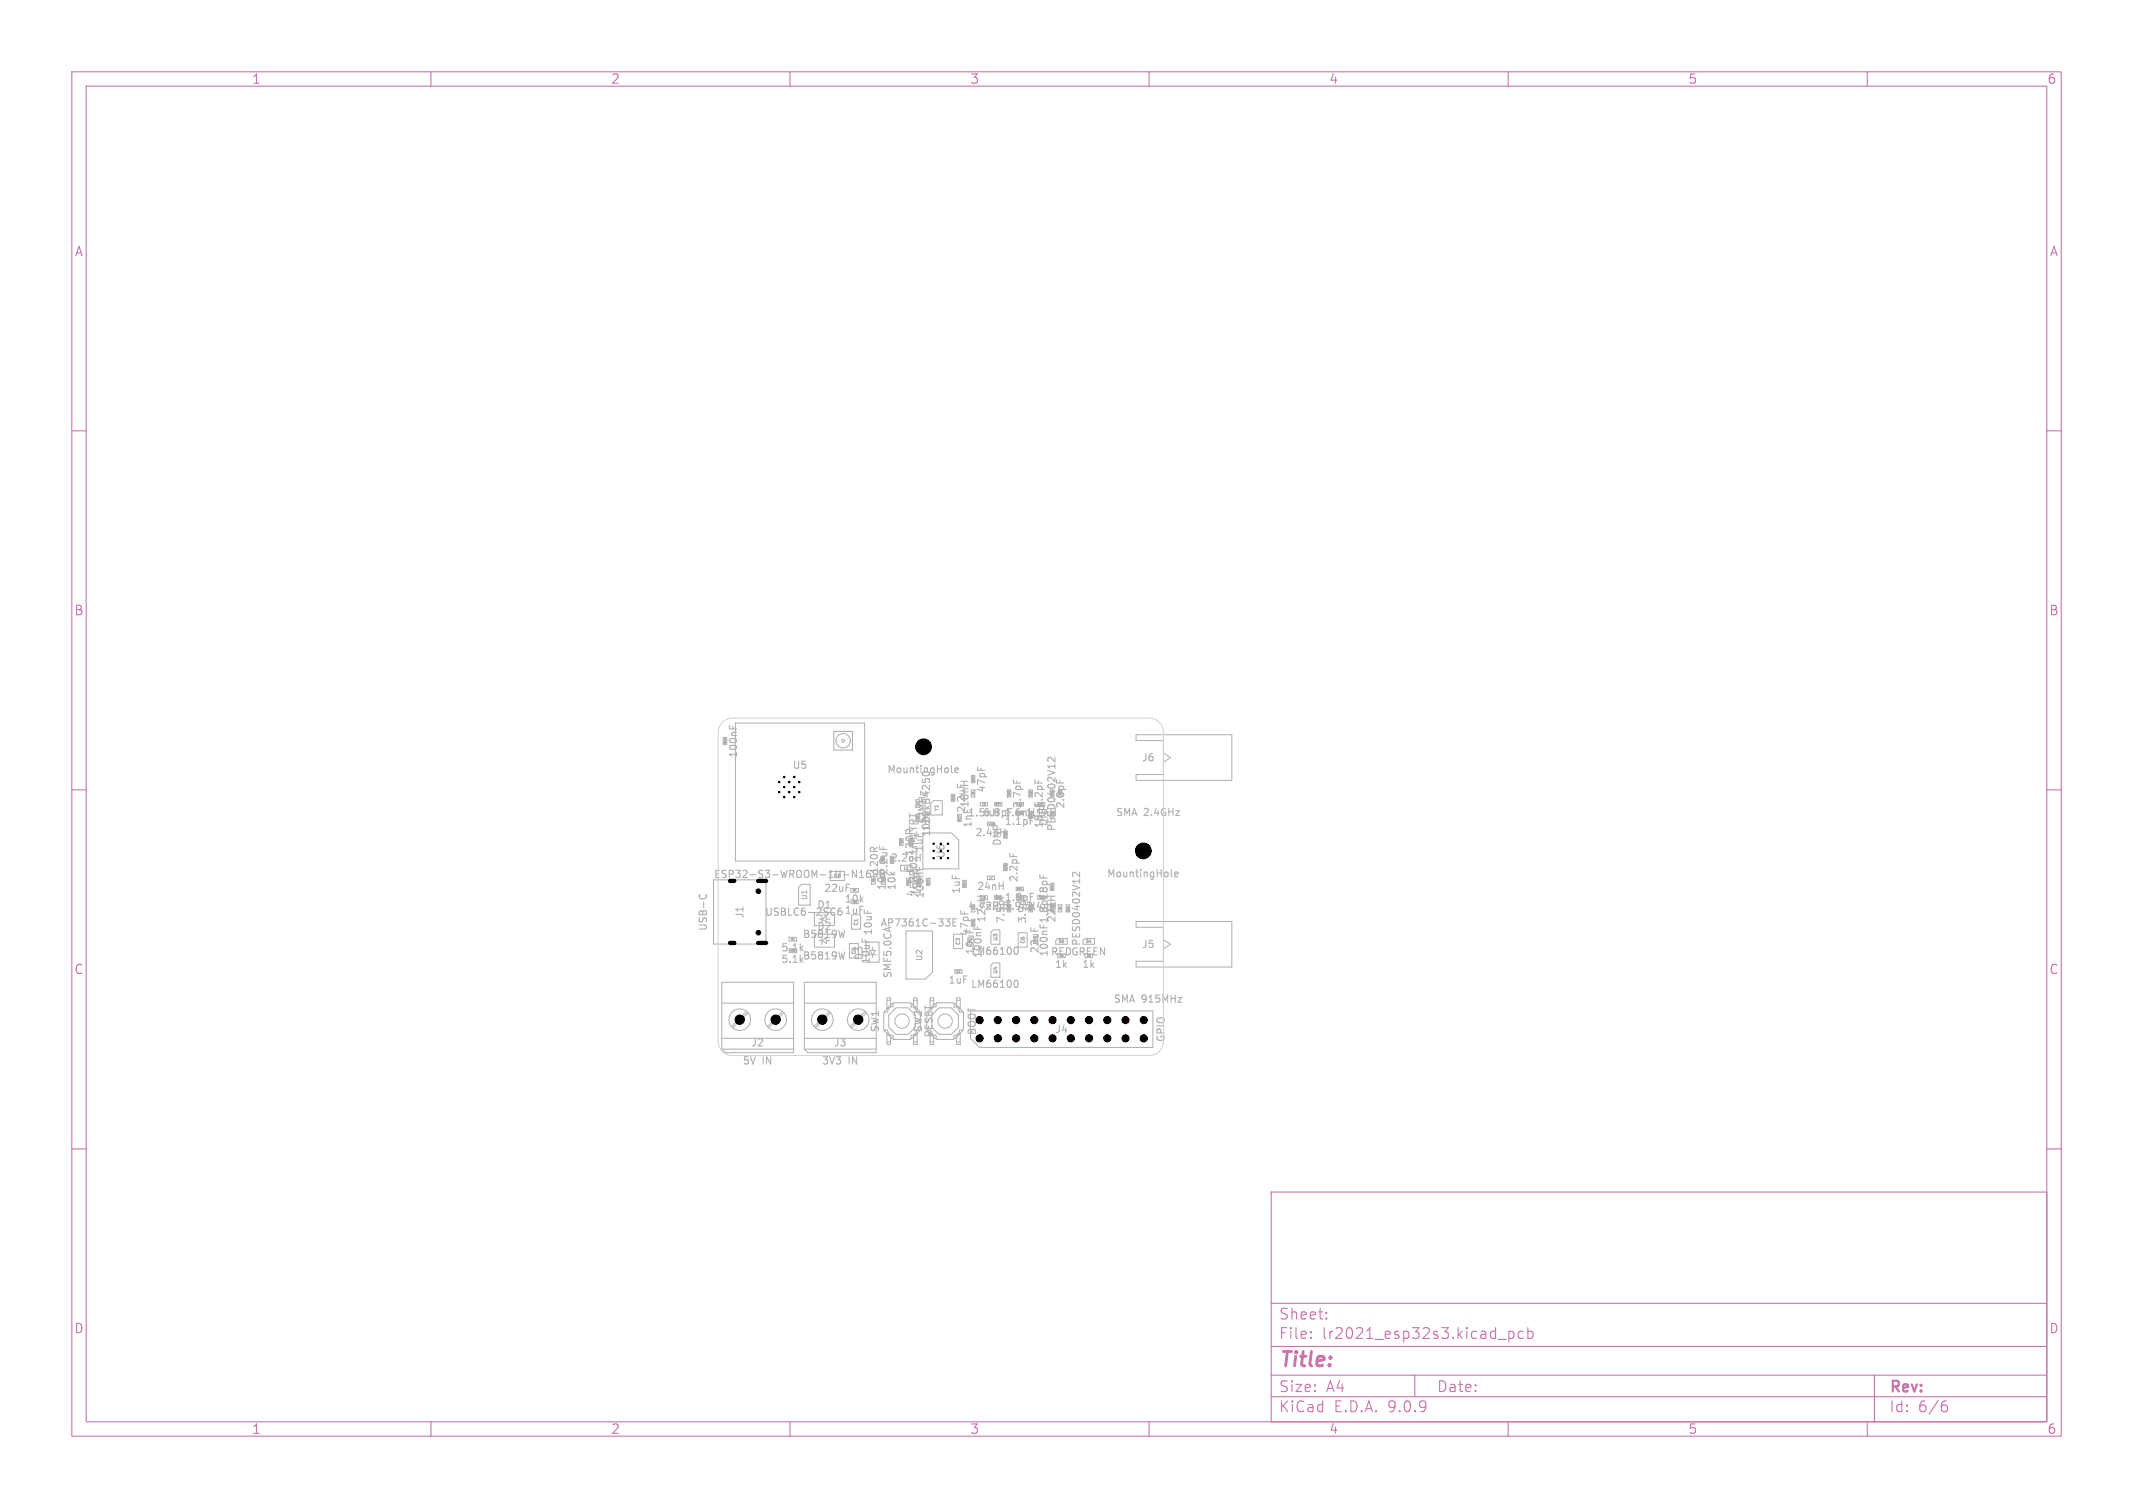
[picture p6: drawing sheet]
<svg xmlns="http://www.w3.org/2000/svg" width="297mm" height="210mm" viewBox="0 0 297 210" stroke-linecap="round" stroke-linejoin="round" font-family="sans-serif">
<defs><g id="words">
<text font-size="2.8" fill="#c872ab" x="178" y="190.9">Title:</text>
<g font-size="2.1" fill="#c872ab">
<text x="178" y="184">Sheet:</text>
<text x="178" y="186.7">File:</text>
<text x="184.1" y="186.7">lr2021_esp32s3.kicad_pcb</text>
<text x="178" y="196.9">KiCad</text>
<text x="178" y="194.1">Size:</text>
<text x="184.7" y="194.1">A4</text>
<text x="185.7" y="196.9">E.D.A.</text>
<text x="193.3" y="196.9">9.0.9</text>
<text x="200" y="194.1">Date:</text>
<text x="263" y="194.3">Rev:</text>
<text x="263" y="196.9">Id:</text>
<text x="267.1" y="196.9">6/6</text>
</g>
<g font-size="1.8" fill="#c872ab">
<text x="35" y="11.9">1</text>
<text x="85" y="11.9">2</text>
<text x="135" y="11.9">3</text>
<text x="185" y="11.9">4</text>
<text x="235" y="11.9">5</text>
<text x="285" y="11.9">6</text>
<text x="10.3" y="35.9">A</text>
<text x="285.4" y="35.9">A</text>
<text x="10.3" y="85.9">B</text>
<text x="285.3" y="85.9">B</text>
<text x="10.3" y="135.9">C</text>
<text x="285.3" y="135.9">C</text>
<text x="10.3" y="185.9">D</text>
<text x="285.3" y="185.9">D</text>
<text x="35" y="199.9">1</text>
<text x="85" y="199.9">2</text>
<text x="135" y="199.9">3</text>
<text x="185" y="199.9">4</text>
<text x="235" y="199.9">5</text>
<text x="285" y="199.9">6</text>
</g>
<g font-size="1.4" fill="#afafaf">
<text x="102.8" y="105.6" transform="rotate(-90 102.8 105.6)">100nF</text>
<text x="110.3" y="107.3">U5</text>
<text x="123.5" y="107.9">MountingHole</text>
<text x="127.5" y="104.7">H2</text>
<text x="158.9" y="106.2">J6</text>
<text x="134.6" y="113.3" transform="rotate(-90 134.6 113.3)">2.2uF</text>
<text x="134.7" y="113.9">1.5nH</text>
<text x="135.1" y="112.6" transform="rotate(-90 135.1 112.6)">18nH</text>
<text x="136.8" y="113.9">6.8pF</text>
<text x="137.4" y="110.5" transform="rotate(-90 137.4 110.5)">47pF</text>
<text x="139.7" y="113.9">1.6nH</text>
<text x="142.4" y="112.7" transform="rotate(-90 142.4 112.7)">2.7pF</text>
<text x="142.7" y="113.9">1.1nH</text>
<text x="148.4" y="112.7" transform="rotate(-90 148.4 112.7)">2.0pF</text>
<text x="155.3" y="113.8">SMA 2.4GHz</text>
<text x="127.4" y="119.3" transform="rotate(-90 127.4 119.3)">120R</text>
<text x="128.7" y="118.7" transform="rotate(-90 128.7 118.7)">1uF</text>
<text x="129.1" y="115.1" transform="rotate(-90 129.1 115.1)">32MHz</text>
<text x="129.7" y="116.6" transform="rotate(-90 129.7 116.6)">100k</text>
<text x="129.7" y="115.9" transform="rotate(-90 129.7 115.9)">120k B4250</text>
<text x="135.5" y="115.4" transform="rotate(-90 135.5 115.4)">1nF</text>
<text x="135.7" y="116.6">2.4nH</text>
<text x="139.6" y="117.9" transform="rotate(-90 139.6 117.9)">DNP</text>
<text x="139.8" y="115.1">1.1pF</text>
<text x="145.4" y="115.5" transform="rotate(-90 145.4 115.5)">18pF1.2pF</text>
<text x="146.1" y="115.1" transform="rotate(-90 146.1 115.1)">DNP</text>
<text x="147.2" y="115.8" transform="rotate(-90 147.2 115.8)">PESD0402V12</text>
<text x="158.1" y="119.2">H1</text>
<text x="114.6" y="124.4">22uF</text>
<text x="117.5" y="125.9">10k</text>
<text x="122.5" y="121.8" transform="rotate(-90 122.5 121.8)">120R</text>
<text x="123.5" y="124.1" transform="rotate(-90 123.5 124.1)">10k2.2uF</text>
<text x="123.9" y="120.2">2.2uH</text>
<text x="124.9" y="124.1" transform="rotate(-90 124.9 124.1)">10k</text>
<text x="127.6" y="125" transform="rotate(-90 127.6 125)">4.7uF</text>
<text x="127.9" y="123.9" transform="rotate(-90 127.9 123.9)">LR2021IMLTRT</text>
<text x="128.4" y="124.9" transform="rotate(-90 128.4 124.9)">120R</text>
<text x="133.9" y="124.6" transform="rotate(-90 133.9 124.6)">1uF</text>
<text x="135.9" y="124.1">24nH</text>
<text x="139.8" y="125.7">1.8pF</text>
<text x="141.9" y="122.9" transform="rotate(-90 141.9 122.9)">2.2pF</text>
<text x="154.1" y="122.4">MountingHole</text>
<text x="98.6" y="129.7" transform="rotate(-90 98.6 129.7)">USB-C</text>
<text x="103.7" y="128" transform="rotate(-90 103.7 128)">J1</text>
<text x="106.4" y="127.7">USBLC6-2SC6</text>
<text x="111.7" y="130.8">B5819W</text>
<text x="113.7" y="126.7">D1</text>
<text x="113.7" y="129.7">D2</text>
<text x="117.5" y="127.5">1uF</text>
<text x="122.5" y="129.2">AP7361C-33E</text>
<text x="134.7" y="126.9">4.7nH</text>
<text x="135.1" y="130.5" transform="rotate(-90 135.1 130.5)">47pF</text>
<text x="137" y="126.9">22pF3.9nH</text>
<text x="137.4" y="128.6" transform="rotate(-90 137.4 128.6)">12nH</text>
<text x="140.1" y="128.7" transform="rotate(-90 140.1 128.7)">7.5pF</text>
<text x="142.7" y="126.9">2.4nH</text>
<text x="143.1" y="128.7" transform="rotate(-90 143.1 128.7)">3.9pF</text>
<text x="147.2" y="128.6" transform="rotate(-90 147.2 128.6)">22nH</text>
<text x="150.6" y="131.8" transform="rotate(-90 150.6 131.8)">PESD0402V12</text>
<text x="108.7" y="132.7">5.1k</text>
<text x="108.7" y="134.3">5.1k</text>
<text x="111.7" y="133.8">B5819W</text>
<text x="120.3" y="133.8" transform="rotate(-90 120.3 133.8)">D3</text>
<text x="121.3" y="134.4" transform="rotate(-90 121.3 134.4)">10uF 10uF</text>
<text x="124.3" y="136.3" transform="rotate(-90 124.3 136.3)">SMF5.0CA</text>
<text x="132" y="137.2">1uF</text>
<text x="135.1" y="133.2">LM66100</text>
<text x="135.1" y="137.8">LM66100</text>
<text x="135.8" y="133.1" transform="rotate(-90 135.8 133.1)">10uF</text>
<text x="136.9" y="133.5" transform="rotate(-90 136.9 133.5)">100nF</text>
<text x="144.8" y="132.9" transform="rotate(-90 144.8 132.9)">22uF</text>
<text x="146.1" y="133.3" transform="rotate(-90 146.1 133.3)">100nF 1.8pF18pF</text>
<text x="146.2" y="133.3">REDGREEN</text>
<text x="146.8" y="135">1k</text>
<text x="150.6" y="135">1k</text>
<text x="158.9" y="132.2">J5</text>
<text x="122.6" y="143.8" transform="rotate(-90 122.6 143.8)">SW1</text>
<text x="128.6" y="143.8" transform="rotate(-90 128.6 143.8)">SW2</text>
<text x="155" y="139.8">SMA 915MHz</text>
<text x="103.3" y="148.4">5V</text>
<text x="104.5" y="145.9">J2</text>
<text x="106.1" y="148.4">IN</text>
<text x="114.4" y="148.4">3V3</text>
<text x="116" y="145.9">J3</text>
<text x="118.1" y="148.4">IN</text>
<text x="130.1" y="144.6" transform="rotate(-90 130.1 144.6)">RESET</text>
<text x="136.1" y="144.3" transform="rotate(-90 136.1 144.3)">BOOT</text>
<text x="146.8" y="144.1">J4</text>
<text x="162.4" y="145.2" transform="rotate(-90 162.4 145.2)">GPIO</text>
</g>
<g font-size="1.4">
<text x="131.7" y="119.6" transform="rotate(-90 131.7 119.6)">U6</text>
<text x="99.3" y="122.5">ESP32-S3-WROOM-1U-N16R8</text>
</g>
<text font-size="1.1" fill="#afafaf" x="128.6" y="133.9" transform="rotate(-90 128.6 133.9)">U2</text>
<text font-size="1" fill="#afafaf" x="112.5" y="125.4" transform="rotate(-90 112.5 125.4)">U1</text>
<g font-size=".7" fill="#afafaf">
<text x="130.8" y="113" transform="rotate(-90 130.8 113)">Y1</text>
<text x="116" y="122.4">C9</text>
<text x="119.6" y="129" transform="rotate(-90 119.6 129)">C1</text>
<text x="133.8" y="131.7" transform="rotate(-90 133.8 131.7)">C3</text>
<text x="139" y="131.1" transform="rotate(-90 139 131.1)">U3</text>
<text x="142.8" y="131.5" transform="rotate(-90 142.8 131.5)">C6</text>
<text x="119.3" y="133" transform="rotate(-90 119.3 133)">C5</text>
<text x="139" y="135.7" transform="rotate(-90 139 135.7)">U4</text>
</g>
<g font-size=".6" fill="#afafaf">
<text x="125.8" y="121.2">L1</text>
<text x="147.4" y="131.4">D5</text>
<text x="151.2" y="131.4">D4</text>
</g>
<g font-size=".4" fill="#afafaf">
<text x="128" y="112.3" transform="rotate(-90 128 112.3)">TH1</text>
<text x="128" y="114.2" transform="rotate(-90 128 114.2)">R8</text>
<text x="118.7" y="124.2">R4</text>
<text x="121.8" y="122.9" transform="rotate(-90 121.8 122.9)">R5</text>
<text x="123.2" y="122.9" transform="rotate(-90 123.2 122.9)">R7</text>
<text x="110.1" y="131">R1</text>
<text x="110.1" y="132.6">R2</text>
<text x="147.5" y="133.3">R6</text>
<text x="151.3" y="133.3">R3</text>
</g>
<g font-size=".3" fill="#afafaf">
<text x="101.1" y="103.6" transform="rotate(-90 101.1 103.6)">C10</text>
<text x="132.9" y="111.5" transform="rotate(-90 132.9 111.5)">C16</text>
<text x="135.7" y="110.8" transform="rotate(-90 135.7 110.8)">L8</text>
<text x="135.7" y="108.9" transform="rotate(-90 135.7 108.9)">C26</text>
<text x="136.7" y="112.2">L9</text>
<text x="138.6" y="112.2">C27</text>
<text x="140.7" y="110.9" transform="rotate(-90 140.7 110.9)">C28</text>
<text x="141.6" y="113.4">C29</text>
<text x="141.6" y="112.2">L10</text>
<text x="143.7" y="110.9" transform="rotate(-90 143.7 110.9)">C30</text>
<text x="146.7" y="113.9" transform="rotate(-90 146.7 113.9)">L12</text>
<text x="146.7" y="110.9" transform="rotate(-90 146.7 110.9)">C31</text>
<text x="147.8" y="110.8" transform="rotate(-90 147.8 110.8)">D7</text>
<text x="125.7" y="117.6" transform="rotate(-90 125.7 117.6)">FB2</text>
<text x="127" y="117.6" transform="rotate(-90 127 117.6)">C13</text>
<text x="133.8" y="114.3" transform="rotate(-90 133.8 114.3)">C17</text>
<text x="137.6" y="114.9">L13</text>
<text x="118.7" y="125.8">C8</text>
<text x="123.1" y="120.1" transform="rotate(-90 123.1 120.1)">FB3</text>
<text x="124.4" y="120.1" transform="rotate(-90 124.4 120.1)">C15</text>
<text x="126.7" y="123.2" transform="rotate(-90 126.7 123.2)">FB1</text>
<text x="129.4" y="123.2" transform="rotate(-90 129.4 123.2)">C11</text>
<text x="134.5" y="123.5" transform="rotate(-90 134.5 123.5)">C14</text>
<text x="136.7" y="125.2">L3</text>
<text x="137.7" y="122.4">L7</text>
<text x="138.6" y="125.2">C19</text>
<text x="141.6" y="124">C21</text>
<text x="141.7" y="125.2">L4</text>
<text x="144.7" y="125.2">L5</text>
<text x="146.7" y="123.9" transform="rotate(-90 146.7 123.9)">C24</text>
<text x="135.2" y="131.4" transform="rotate(-90 135.2 131.4)">C4</text>
<text x="135.7" y="128.9" transform="rotate(-90 135.7 128.9)">C18</text>
<text x="135.7" y="126.8" transform="rotate(-90 135.7 126.8)">L2</text>
<text x="140.7" y="126.9" transform="rotate(-90 140.7 126.9)">C20</text>
<text x="143.7" y="126.9" transform="rotate(-90 143.7 126.9)">C22</text>
<text x="144.4" y="131.2" transform="rotate(-90 144.4 131.2)">C7</text>
<text x="146.7" y="126.9" transform="rotate(-90 146.7 126.9)">C23</text>
<text x="147.8" y="126.8" transform="rotate(-90 147.8 126.8)">L6</text>
<text x="148.9" y="126.8" transform="rotate(-90 148.9 126.8)">D6</text>
<text x="133.2" y="135.5">C2</text>
</g>
</g></defs>
<g fill="none" stroke="#c872ab" stroke-width=".15">
<path d="M10 10h277v190h-277zM12 12h273v186h-273zM60 10v2M110 10v2M160 10v2M210 10v2M260 10v2M10 60h2M285 60h2M10 110h2M285 110h2M10 160h2"/>
<path d="M177 166h108v32h-108zM285 160h2M60 198v2M110 198v2M160 198v2M177 194.5h108M177 191.5h108M177 187.5h108M177 181.5h108M182.5 186.3h.1l-.1 .1M182.5 186.3v.1M182.5 185.5v.1"/>
<path d="M182.5 185.5h.1l-.1 .1M184.7 183.6v.1M184.7 183.6h-.1l.1 .1M184.7 182.8v.1M184.7 182.8h-.1l.1 .1M197 191.5v3M208.6 186.5h1.1M210 198v2M210.1 185.4v1.5M210.1 185.5l.4-.1 .3 .3v.4l-.1 .2-.2 .1-.4-.1M212.1 185.5l-.4-.1-.3 .3v.4l.1 .2 .2 .1 .4-.1M212.7 185.5l.5-.1 .3 .3v.4l-.2 .2-.1 .1-.5-.1"/>
<path d="M212.7 184.9v1.5M260 198v2M261 191.5v6.5M270.6 195.7h.4l.2 .3-.1 .5-.2 .1h-.3M271 195.1l-.4 .1"/>
</g>
<g fill="none" stroke="#afafaf" stroke-width=".15">
<path d="M101.6 101v.5M102 101.2v.3M116.1 101.9h2.6v2.6h-2.6zM121.3 118.1h.3M122.2 118l-.5 .3M122.5 117.8v.5M126.5 115.5l-.3 .1M126.7 113.3v.6M128.2 110.7v-.5l.7 .5M132.5 106.6v.9l.1 .1M133 107.3l.4-.1v-.2l-.3-.1-.1 .2v.5h.4M133.3 109.2v.4"/>
<path d="M133.8 108.8h1M134.3 108.8v.6M136.1 106.8v.5M140.6 118.8v.5M141.1 108.6v.4M144.1 108.6v.4M146.9 105.5v.6l-.7-.6-.3 .2 .1 .3M97.5 124.6l-.1 .2v.2M98.3 124.6l.1 .2-.1 .2M111.5 132l.3 .4M111.8 131.8l-.4 .3M116.2 126.5l.1 .1"/>
<path d="M116.3 127.4h-.1M117.1 126.5h-.2a.67 .67 0 0 0 0 1l.3-.1M117.2 126.9l-.3-.1-.2 .2M117.6 129.6l-.2 1M117.6 132.6l-.2 1M117.8 123.1h.5M119.7 122.2h.6M119.7 121.5l.3-.3v1M121 121.6h-.3l-.1 .2M121.1 121.2l-.3 .1a.67 .67 0 0 0 0 .9l.4-.1M121.6 121.2v1M121.9 121.7l.3 .5"/>
<path d="M128.1 121.1l-.5 .3M131.6 128h.7l-.4 .3 .3 .1 .1 .4-.2 .2h-.3M132.7 128.4h.3M133.2 128h-.5v1h.5M133.8 126.8v.5M136.1 129.1v.3M136.1 124.8h1M136.6 124.8v.6M138.8 124.6v.4M139.1 123.4h.6M139.7 122.9v1M141.3 132l.1-.1a.53 .53 0 0 1 .4 .5 .53 .53 0 0 1-.4 .5h-.1"/>
<path d="M141.3 136.6l.1-.1a.53 .53 0 0 1 .4 .5 .53 .53 0 0 1-.4 .5h-.1M143.5 124.4h.4M143.5 129.2v.5M144.8 121.8v.5M145.9 124.8h1M150.3 121.5v.6l-.7-.6-.3 .2 .1 .3M163.1 121.1v.9l.1 .1M163.6 121.8l.4-.1v-.2l-.3-.1-.1 .2v.5h.4"/>
<circle cx="117.4" cy="103.2" r="1"/>
</g>
<g fill="none" stroke="#afafaf" stroke-width=".14">
<path d="M100.7 102.7h.5v1h-.5zM102.4 100.7h18v19.2h-18zM125.2 116.8h.6v1h-.6zM127.5 113.4h.6v1h-.6zM127.5 111.4h.6v1h-.6zM128.5 116h4l1 1v4h-5zM129.6 111.9l.4-.4h1.2v2h-1.6zM132.4 110.6h.5v1h-.5zM133.3 113.4h.6v1h-.6zM135.2 110h.6v1h-.6zM135.2 108h.6v1h-.6zM136.5 111.8h1v.5h-1z"/>
<path d="M137.5 114.5h1v.5h-1zM138.5 111.8h1v.5h-1zM139.7 115.8h.5v1h-.5zM140 115.9l.1 .1v.1M140 116.2l.1 .1M140.1 116.4v.1M140.1 116.3h.1M140.1 116.5h.1M140.1 116.5l-.1 .1M140.2 110h.5v1h-.5zM143.2 110h.5v1h-.5zM162 104.9l1 .6-1 .6"/>
<path d="M171.5 102.3h-13.3v.8h3.8v4.8h-3.8v.8h13.3v-6.4M99.3 122.5h7.3v9h-7.3zM100.5 136.8h10v9.8h-9.5l-.5-.5zM100.5 139.7h10M109.9 130.5h1v.6h-1zM111.2 123.6l.4-.4h1.2v2.9h-1.6zM112 136.8h10v9.8h-9.5l-.5-.5zM112 139.7h10M113.4 127.1h2.8v1.8h-2.8zM113.4 130.1h2.8v1.8h-2.8zM115.1 127.6v.8l-.7-.4v.6M115.1 130.6v.8l-.7-.4v.6"/>
<path d="M118.3 131.4h1.2v2h-1.2zM118.5 123.7h1v.6h-1zM118.6 127.4h1.2v2h-1.2zM120.6 131.2h1.8v2.8h-1.8zM121.3 122.1h.6v1h-.6zM123.5 139h.5v1l-.5 .5zM123.5 139.3h.5M124.3 139.7h2.5v.5h.4l.4 .4v.4h.6v2.5h-.6v.3l-.4 .4h-.4v.6h-2.5v-.6h-.3l-.4-.4v-.3h-.5v-2.5h.5v-.4l.4-.4h.3zM124.3 139.8h-.1l-1 1v.2M125.4 120.5h1.6v.8h-1.6zM126.2 129.7h3.6v5.7l-.9 1h-2.7zM126.8 139.8h.2l1 1"/>
<path d="M127.2 139h.5v1.5l-.5-.5zM127.2 139.3h.5M129 122.3h.5v1h-.5zM129.4 122.5v.1M129.5 139h.5v1l-.5 .5zM129.5 139.3h.5M132.8 130.1h1.2v2h-1.2zM132.8 139.8h.2l1 1v.2M132.9 135.1h1v.5h-1zM133.2 139h.5v1.5l-.5-.5zM133.2 139.3h.5M134 122.6h.5v1h-.5z"/>
<path d="M136.5 124.8h1v.5h-1zM137.5 122h1v.5h-1zM138 129.8l.3-.3h.9v2h-1.2zM138 134.4l.3-.3h.9v2h-1.2zM138.5 124.8h1v.5h-1zM139.7 120.3h.5v1h-.5zM139.9 121l.1 .1 .1-.1M139.9 120.4v.2h.1M139.9 121h.1M139.9 120.8h.1M139.9 120.7v.1M139.9 120.9v.1"/>
<path d="M139.9 120.7l.2 .1v-.1M139.9 120.7h.1M140 120.5v.1M140 120.5h.1M140 120.4v.1M140.1 120.4h-.1M140.1 120.4h.1M140.1 120.9v.1M140.1 120.4v.1M140.1 120.6h.1M140.1 121h.1M140.1 120.5v.1"/>
<path d="M141.5 123.6h1v.5h-1zM141.8 129.9h1.2v2h-1.2zM142.2 123.9h.1M144.5 124.8h1v.5h-1zM147.3 130.7h1.3v.8h-1.6v-.5zM147.4 126h.4v1h-.4zM148.4 126h.5v1h-.5zM148.4 126.8h.5M148.4 126.9h.5M151.1 130.7h1.3v.8h-1.6M162 130.9l1 .6-1 .6M171.5 128.3h-13.3v.8h3.8v4.8h-3.8v.8h13.3v-6.4"/>
<path d="M100.5 144.6h10M100.5 146.1h10M104 140.9l-2.1 2.1M104.1 141l-2.1 2.1M109 140.9l-2.1 2.1M109.1 141l-2.1 2.1M112 144.6h10M112 146.1h10M115.5 140.9l-2.1 2.1M115.6 141l-2.1 2.1M120.5 140.9l-2.1 2.1M120.6 141l-2.1 2.1"/>
<path d="M123.2 143.5v.1l1 1h.1M123.5 143.9l.5 .5v1.1h-.5zM123.5 145.1h.5M123.7 141.4l1-1h1.7l1 1v1.7l-1 1h-1.7l-1-1zM127.2 144.4l.5-.5v1.6h-.5zM127.2 145.1h.5M128 143.6l-1 1h-.2M129 141h.6v-.4l.4-.4h.3v-.5h2.5v.5h.4l.4 .4v.4h.5v2.5h-.5v.3l-.4 .4h-.4v.6h-2.5v-.6h-.3l-.4-.4v-.3h-.6zM129.5 143.9l.5 .5v1.1h-.5zM129.5 145.1h.5M129.7 141.4l1.1-1h1.6l1.1 1v1.7l-1.1 1h-1.6l-1.1-1zM133.2 144.4l.5-.5v1.6h-.5z"/>
<path d="M133.2 145.1h.5M134 143.5v.1l-1 1h-.2M135.1 140.8h25.4v5.1h-24.1l-1.3-1.3z"/>
<circle cx="117.4" cy="103.2" r=".2"/>
<circle cx="103" cy="142" r="1.5"/>
<circle cx="108" cy="142" r="1.5"/>
<circle cx="114.5" cy="142" r="1.5"/>
<circle cx="119.5" cy="142" r="1.5"/>
<circle cx="125.6" cy="142.2" r="1"/>
<circle cx="131.6" cy="142.2" r="1"/>
</g>
<path d="M100.6 100.6a2 2 0 0 1 1.4-.6h58a2 2 0 0 1 2 2v43a2 2 0 0 1-2 2h-58a2 2 0 0 1-2-2v-43a2 2 0 0 1 .6-1.4z" fill="none" stroke="#d0d2cd" stroke-width=".14"/>
<g fill="#000" stroke="#000" stroke-width=".14">
<circle cx="108.5" cy="110.3" r=".1"/>
<circle cx="108.5" cy="108.9" r=".1"/>
<circle cx="109.2" cy="111" r=".1"/>
<circle cx="109.2" cy="109.6" r=".1"/>
<circle cx="109.2" cy="108.2" r=".1"/>
<circle cx="109.9" cy="110.3" r=".1"/>
<circle cx="109.9" cy="108.9" r=".1"/>
<circle cx="110.6" cy="111" r=".1"/>
<circle cx="110.6" cy="109.6" r=".1"/>
<circle cx="110.6" cy="108.2" r=".1"/>
<circle cx="111.3" cy="110.3" r=".1"/>
<circle cx="111.3" cy="108.9" r=".1"/>
<circle cx="128.6" cy="104" r="1.1"/>
<circle cx="130" cy="117.5" r=".1"/>
<circle cx="130" cy="118.5" r=".1"/>
<circle cx="130" cy="119.5" r=".1"/>
<circle cx="131" cy="117.5" r=".1"/>
<circle cx="132" cy="117.5" r=".1"/>
<circle cx="159.2" cy="118.5" r="1.1"/>
<circle cx="105.6" cy="124.1" r=".32"/>
<circle cx="105.6" cy="129.9" r=".32"/>
<circle cx="103" cy="142" r=".65"/>
<circle cx="108" cy="142" r=".65"/>
<circle cx="114.5" cy="142" r=".65"/>
<circle cx="119.5" cy="142" r=".65"/>
<circle cx="136.4" cy="142.1" r=".5"/>
<circle cx="136.4" cy="144.6" r=".5"/>
<circle cx="138.9" cy="142.1" r=".5"/>
<circle cx="138.9" cy="144.6" r=".5"/>
<circle cx="141.5" cy="144.6" r=".5"/>
<circle cx="141.5" cy="142.1" r=".5"/>
<circle cx="144" cy="142.1" r=".5"/>
<circle cx="144" cy="144.6" r=".5"/>
<circle cx="146.6" cy="144.6" r=".5"/>
<circle cx="146.6" cy="142.1" r=".5"/>
<circle cx="149.1" cy="144.6" r=".5"/>
<circle cx="149.1" cy="142.1" r=".5"/>
<circle cx="151.6" cy="144.6" r=".5"/>
<circle cx="151.6" cy="142.1" r=".5"/>
<circle cx="154.2" cy="142.1" r=".5"/>
<circle cx="154.2" cy="144.6" r=".5"/>
<circle cx="156.7" cy="142.1" r=".5"/>
<circle cx="156.7" cy="144.6" r=".5"/>
<circle cx="159.3" cy="142.1" r=".5"/>
<circle cx="159.3" cy="144.6" r=".5"/>
</g>
<path d="M101.6 131.3h.7M105.6 131.3h1.1" fill="none" stroke="#000" stroke-width=".6"/>
<use href="#words"/>
</svg>
